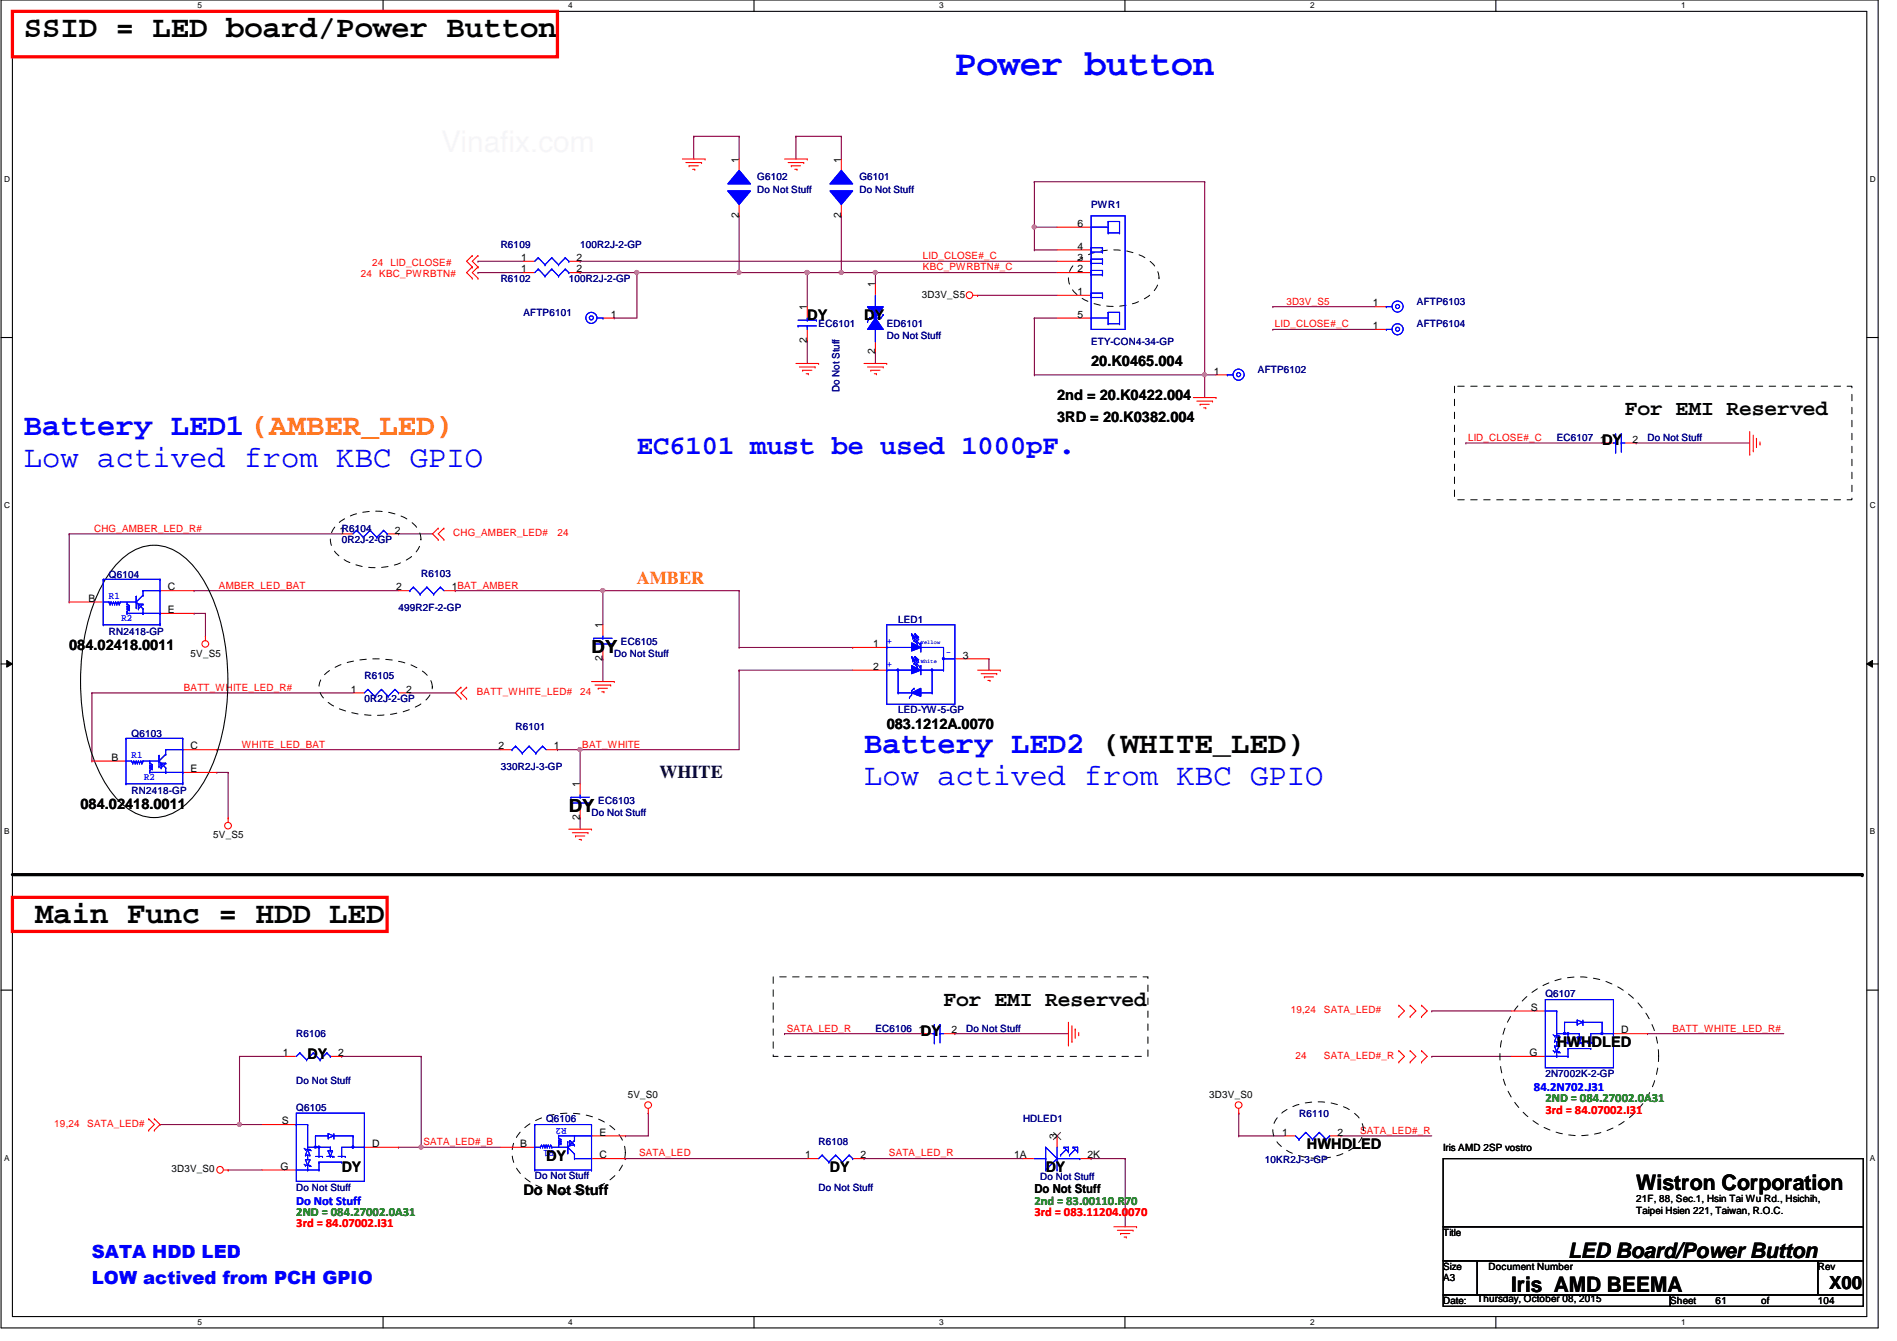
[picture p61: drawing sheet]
<svg xmlns="http://www.w3.org/2000/svg" width="297mm" height="210mm" viewBox="0 0 297 210" stroke-linecap="round" stroke-linejoin="round" font-family="sans-serif">
<defs><g id="words">
<text font-size="5.7" fill="#00f" x="149.5" y="11.8">Power button</text>
<g font-size="4.8">
<text x="3.7" y="5.8">SSID = LED board/Power Button</text>
<text x="5.5" y="144.5">Main Func = HDD LED</text>
</g>
<g font-size="4.8" fill="#00f">
<text x="3.7" y="68">Battery LED1 (AMBER_LED)</text>
<text x="3.7" y="73.1">Low actived from KBC GPIO</text>
<text x="135.3" y="117.8">Battery LED2 (WHITE_LED)</text>
<text x="135.3" y="122.9">Low actived from KBC GPIO</text>
</g>
<text font-size="4.2" fill="#00f" x="99.7" y="71.1">EC6101 must be used 1000pF.</text>
<g font-size="3.3">
<text x="254.4" y="65">For EMI Reserved</text>
<text x="147.7" y="157.4">For EMI Reserved</text>
<text x="256.2" y="186.3">Wistron Corporation</text>
<text x="245.5" y="196.8">LED Board/Power Button</text>
<text x="236.6" y="202.3">Iris AMD BEEMA</text>
</g>
<text font-size="2.8" fill="#ff8000" x="99.7" y="91.5">AMBER</text>
<g font-size="2.8">
<text x="92.6" y="102.2">DY</text>
<text x="89.1" y="127.1">DY</text>
<text x="286.4" y="201.8">X00</text>
</g>
<text font-size="2.8" fill="#000040" x="103.3" y="121.7">WHITE</text>
<g font-size="2.8" fill="#00f">
<text x="14.4" y="196.9">SATA HDD LED</text>
<text x="14.4" y="201">LOW actived from PCH GPIO</text>
</g>
<g font-size="2.3">
<text x="126.4" y="50.1">DY</text>
<text x="135.3" y="50.1">DY</text>
<text x="170.9" y="57.2">20.K0465.004</text>
<text x="165.5" y="62.6">2nd = 20.K0422.004</text>
<text x="165.5" y="66.1">3RD = 20.K0382.004</text>
<text x="250.9" y="69.7">DY</text>
<text x="10.8" y="101.7">084.02418.0011</text>
<text x="138.9" y="114.1">083.1212A.0070</text>
<text x="12.6" y="126.6">084.02418.0011</text>
<text x="48.2" y="165.7">DY</text>
<text x="144.2" y="162.1">DY</text>
<text x="243.8" y="163.9">HWHDLED</text>
<text x="204.6" y="179.9">HWHDLED</text>
<text x="53.5" y="183.5">DY</text>
<text x="85.5" y="181.7">DY</text>
<text x="130" y="183.5">DY</text>
<text x="163.7" y="183.5">DY</text>
<text x="82" y="187">Do Not Stuff</text>
</g>
<g font-size="1.9" fill="#00f">
<text x="240.2" y="170.8">84.2N702.J31</text>
<text x="46.4" y="188.6">Do Not Stuff</text>
</g>
<g font-size="1.9" fill="#008000">
<text x="242" y="172.6">2ND = 084.27002.0A31</text>
<text x="46.4" y="190.3">2ND = 084.27002.0A31</text>
<text x="162" y="188.6">2nd = 83.00110.R70</text>
</g>
<g font-size="1.9" fill="#f00">
<text x="242" y="174.3">3rd = 84.07002.I31</text>
<text x="162" y="190.3">3rd = 083.11204.0070</text>
<text x="46.4" y="192.1">3rd = 84.07002.I31</text>
</g>
<text font-size="1.9" x="162" y="186.7">Do Not Stuff</text>
<g font-size="1.6">
<text x="115.7" y="25.4" transform="rotate(-90 115.7 25.4)">1</text>
<text x="131.7" y="25.4" transform="rotate(-90 131.7 25.4)">1</text>
<text x="115.7" y="34.1" transform="rotate(-90 115.7 34.1)">2</text>
<text x="131.7" y="34.1" transform="rotate(-90 131.7 34.1)">2</text>
<text x="168.7" y="35.5">6</text>
<text x="81.6" y="40.9">1</text>
<text x="90.3" y="40.9">2</text>
<text x="168.7" y="40.9">3</text>
<text x="168.7" y="39.1">4</text>
<text x="81.6" y="42.6">1</text>
<text x="90.3" y="42.6">2</text>
<text x="137" y="45" transform="rotate(-90 137 45)">1</text>
<text x="144.4" y="46.6">3D3V_S5</text>
<text x="168.7" y="46.2">1</text>
<text x="168.7" y="42.6">2</text>
<text x="215" y="48">1</text>
<text x="95.6" y="49.7">1</text>
<text x="126.4" y="53.7" transform="rotate(-90 126.4 53.7)">2</text>
<text x="126.4" y="48.6" transform="rotate(-90 126.4 48.6)">1</text>
<text x="168.7" y="49.7">5</text>
<text x="215" y="51.5">1</text>
<text x="137" y="55.5" transform="rotate(-90 137 55.5)">2</text>
<text x="190.1" y="58.6">1</text>
<text x="250.5" y="69.3">1</text>
<text x="255.6" y="69.3">2</text>
<text x="53.2" y="83.5">1R6104</text>
<text x="61.8" y="83.5">2</text>
<text x="13.9" y="94.2">B</text>
<text x="26.3" y="96">E</text>
<text x="26.3" y="92.4">C</text>
<text x="62.1" y="92.4">2</text>
<text x="70.7" y="92.4">1BAT_AMBER</text>
<text x="94.4" y="98.3" transform="rotate(-90 94.4 98.3)">1</text>
<text x="136.7" y="101.3">1</text>
<text x="29.8" y="102.8">5V_S5</text>
<text x="94.4" y="103.5" transform="rotate(-90 94.4 103.5)">2</text>
<text x="136.7" y="104.9">2</text>
<text x="150.7" y="103.1">3</text>
<text x="54.9" y="108.4">1</text>
<text x="63.6" y="108.4">2</text>
<text x="17.4" y="119.1">B</text>
<text x="29.8" y="117.3">C</text>
<text x="78.1" y="117.3">2</text>
<text x="86.7" y="117.3">1</text>
<text x="29.8" y="120.9">E</text>
<text x="90.8" y="123.2" transform="rotate(-90 90.8 123.2)">1</text>
<text x="33.4" y="131.2">5V_S5</text>
<text x="90.8" y="128.4" transform="rotate(-90 90.8 128.4)">2</text>
<text x="143.8" y="161.8">1</text>
<text x="149" y="161.8">2</text>
<text x="239.7" y="158.2">S</text>
<text x="253.9" y="161.8">D</text>
<text x="44.3" y="165.3">1</text>
<text x="53" y="165.3">2</text>
<text x="239.5" y="165.3">G</text>
<text x="98.3" y="171.8">5V_S0</text>
<text x="189.4" y="171.8">3D3V_S0</text>
<text x="44.1" y="176">S</text>
<text x="58.3" y="179.5">D</text>
<text x="81.4" y="179.5">B</text>
<text x="93.8" y="177.8">E</text>
<text x="165.5" y="178.4" transform="rotate(-90 165.5 178.4)">3</text>
<text x="200.7" y="177.8">1</text>
<text x="209.4" y="177.8">2</text>
<text x="26.8" y="183.5">3D3V_S0</text>
<text x="43.9" y="183.1">G</text>
<text x="93.8" y="181.3">C</text>
<text x="126.1" y="181.3">1</text>
<text x="134.7" y="181.3">2</text>
<text x="158.8" y="181.3">1A</text>
<text x="170.3" y="181.3">2K</text>
<text x="226" y="180.1">Iris AMD 2SP vostro</text>
<text x="256.2" y="188.1">21F, 88, Sec.1, Hsin Tai Wu Rd., Hsichih,</text>
<text x="256.2" y="189.9">Taipei Hsien 221, Taiwan, R.O.C.</text>
<text x="226" y="193.5">Title</text>
<text x="226" y="198.8">Size</text>
<text x="226" y="200.6">A3</text>
<text x="231.3" y="203.8">Thursday, October 08, 2015</text>
<text x="233.1" y="198.8">Document Number</text>
<text x="284.6" y="198.8">Rev</text>
<text x="226" y="204.1">Date:</text>
<text x="261.5" y="204.1">Sheet</text>
<text x="268.6" y="204.1">61</text>
<text x="275.8" y="204.1">of</text>
<text x="284.6" y="204.1">104</text>
</g>
<g font-size="1.6" fill="#000080">
<text x="118.6" y="28.1">G6102</text>
<text x="134.6" y="28.1">G6101</text>
<text x="118.6" y="30.2">Do Not Stuff</text>
<text x="134.6" y="30.2">Do Not Stuff</text>
<text x="170.9" y="32.6">PWR1</text>
<text x="78.4" y="38.8">R6109</text>
<text x="90.8" y="38.8">100R2J-2-GP</text>
<text x="78.4" y="44.1">R6102</text>
<text x="89.1" y="44.1">100R2J-2-GP</text>
<text x="221.9" y="47.7">AFTP6103</text>
<text x="82" y="49.4">AFTP6101</text>
<text x="128.2" y="51.2">EC6101</text>
<text x="138.9" y="51.2">ED6101</text>
<text x="138.9" y="53">Do Not Stuff</text>
<text x="221.9" y="51.2">AFTP6104</text>
<text x="170.9" y="54.1">ETY-CON4-34-GP</text>
<text x="197" y="58.3">AFTP6102</text>
<text x="131.4" y="61.3" transform="rotate(-90 131.4 61.3)">Do Not Stuff</text>
<text x="243.8" y="69">EC6107</text>
<text x="258" y="69">Do Not Stuff</text>
<text x="53.5" y="85">0R2J-2-GP</text>
<text x="17.1" y="90.5">Q6104</text>
<text x="62.4" y="95.7">499R2F-2-GP</text>
<text x="66" y="90.3">R6103</text>
<text x="17.1" y="99.4">RN2418-GP</text>
<text x="97.2" y="101">EC6105</text>
<text x="140.6" y="97.5">LED1</text>
<text x="57.1" y="106.3">R6105</text>
<text x="96.2" y="102.8">Do Not Stuff</text>
<text x="57.1" y="109.9">0R2J-2-GP</text>
<text x="140.6" y="111.7">LED-YW-5-GP</text>
<text x="20.6" y="115.4">Q6103</text>
<text x="80.7" y="114.3">R6101</text>
<text x="20.6" y="124.3">RN2418-GP</text>
<text x="78.4" y="120.6">330R2J-3-GP</text>
<text x="93.7" y="125.9">EC6103</text>
<text x="92.6" y="127.7">Do Not Stuff</text>
<text x="137.1" y="161.5">EC6106</text>
<text x="151.3" y="161.5">Do Not Stuff</text>
<text x="242" y="156.1">Q6107</text>
<text x="46.4" y="162.3">R6106</text>
<text x="46.4" y="169.6">Do Not Stuff</text>
<text x="46.4" y="173.9">Q6105</text>
<text x="242" y="168.6">2N7002K-2-GP</text>
<text x="85.5" y="175.7">Q6106</text>
<text x="128.2" y="179.2">R6108</text>
<text x="160.2" y="175.7">HDLED1</text>
<text x="203.4" y="174.8">R6110</text>
<text x="83.7" y="184.6">Do Not Stuff</text>
<text x="162.9" y="184.7">Do Not Stuff</text>
<text x="198.1" y="182.1">10KR2J-3-GP</text>
<text x="46.4" y="186.4">Do Not Stuff</text>
<text x="128.2" y="186.4">Do Not Stuff</text>
</g>
<g font-size="1.6" fill="#f00">
<text x="58.3" y="41.6">24</text>
<text x="61.2" y="41.6">LID_CLOSE#</text>
<text x="144.5" y="40.6">LID_CLOSE#_C</text>
<text x="56.5" y="43.4">24</text>
<text x="59.4" y="43.4">KBC_PWRBTN#</text>
<text x="144.5" y="42.3">KBC_PWRBTN#_C</text>
<text x="201.4" y="47.7">3D3V_S5</text>
<text x="199.6" y="51.2">LID_CLOSE#_C</text>
<text x="229.9" y="69">LID_CLOSE#_C</text>
<text x="14.7" y="83.2">CHG_AMBER_LED_R#</text>
<text x="70.9" y="83.9">CHG_AMBER_LED#</text>
<text x="87.3" y="83.9">24</text>
<text x="34.3" y="92.1">AMBER_LED_BAT</text>
<text x="28.8" y="108.1">BATT_WHITE_LED_R#</text>
<text x="74.7" y="108.8">BATT_WHITE_LED#</text>
<text x="90.8" y="108.8">24</text>
<text x="37.8" y="117">WHITE_LED_BAT</text>
<text x="91.2" y="117">BAT_WHITE</text>
<text x="123.2" y="161.5">SATA_LED_R</text>
<text x="202.1" y="158.6">19,24</text>
<text x="207.3" y="158.6">SATA_LED#</text>
<text x="261.9" y="161.5">BATT_WHITE_LED_R#</text>
<text x="202.9" y="165.7">24</text>
<text x="207.3" y="165.7">SATA_LED#_R</text>
<text x="8.5" y="176.4">19,24</text>
<text x="13.7" y="176.4">SATA_LED#</text>
<text x="66.3" y="179.2">SATA_LED#_B</text>
<text x="213" y="177.5">SATA_LED#_R</text>
<text x="100.1" y="181">SATA_LED</text>
<text x="139.2" y="181">SATA_LED_R</text>
</g>
<g font-size="1.6" fill="#00f">
<text x="17.1" y="93.7">R1</text>
<text x="19" y="97.2">R2</text>
<text x="138.9" y="100.8">+</text>
<text x="138.9" y="104.4">+</text>
<text x="148.1" y="102.6">-</text>
<text x="20.6" y="118.6">R1</text>
<text x="22.6" y="122.1">R2</text>
<text x="88.7" y="176.5" transform="rotate(180 88.7 176.5)">R2</text>
<text x="86.7" y="180" transform="rotate(180 86.7 180)">R1</text>
</g>
<g font-size="1.3">
<text x="30.9" y="1.3">5</text>
<text x="89" y="1.3">4</text>
<text x="147.1" y="1.3">3</text>
<text x="205.1" y="1.3">2</text>
<text x="263.2" y="1.3">1</text>
<text x=".6" y="28.4">D</text>
<text x="292.8" y="28.4">D</text>
<text x=".6" y="79.5">C</text>
<text x="292.8" y="79.5">C</text>
<text x=".6" y="130.6">B</text>
<text x="292.8" y="130.6">B</text>
<text x=".6" y="181.7">A</text>
<text x="292.8" y="181.7">A</text>
<text x="30.9" y="207.4">5</text>
<text x="89" y="207.4">4</text>
<text x="147.1" y="207.4">3</text>
<text x="205.1" y="207.4">2</text>
<text x="263.2" y="207.4">1</text>
</g>
<g font-size=".8" fill="#00f">
<text x="144.2" y="100.8">Yellow</text>
<text x="144.2" y="103.8">White</text>
</g>
</g></defs>
<path d="M.2 0h293.9v207.9h-293.9zM1.9 1.8h290.4v204.3h-290.4z" fill="none" stroke="#000" stroke-width=".17"/>
<g fill="#fff">
<path d="M30.9 .2h.7v1.4h-.7z"/>
<path d="M30.9 206.2h.7v1.4h-.7z"/>
</g>
<path d="M60 0v1.8M60 206.1v1.8" fill="none" stroke="#000" stroke-width=".17"/>
<g fill="#fff">
<path d="M89 .2h.7v1.4h-.7z"/>
<path d="M89 206.2h.7v1.4h-.7z"/>
</g>
<path d="M118.1 0v1.8M118.1 206.1v1.8" fill="none" stroke="#000" stroke-width=".17"/>
<g fill="#fff">
<path d="M147.1 .2h.6v1.4h-.6z"/>
<path d="M147.1 206.2h.6v1.4h-.6z"/>
</g>
<path d="M176.1 0v1.8M176.1 206.1v1.8" fill="none" stroke="#000" stroke-width=".17"/>
<g fill="#fff">
<path d="M205.1 .2h.7v1.4h-.7z"/>
<path d="M205.1 206.2h.7v1.4h-.7z"/>
</g>
<path d="M234.2 0v1.8M234.2 206.1v1.8" fill="none" stroke="#000" stroke-width=".17"/>
<g fill="#fff">
<path d="M263.2 .2h.7v1.4h-.7z"/>
<path d="M263.2 206.2h.7v1.4h-.7z"/>
<path d="M.6 27.3h.9v1.4h-.9z"/>
<path d="M292.8 27.3h.9v1.4h-.9z"/>
<path d="M.6 78.4h.9v1.4h-.9z"/>
<path d="M292.8 78.4h.9v1.4h-.9z"/>
</g>
<path d="M.2 52.8h1.7M292.3 52.8h1.8" fill="none" stroke="#000" stroke-width=".17"/>
<g fill="#fff">
<path d="M.6 129.5h.8v1.4h-.8z"/>
<path d="M292.8 129.5h.8v1.4h-.8z"/>
</g>
<path d="M.2 103.9h1.7M292.3 103.9h1.8" fill="none" stroke="#000" stroke-width=".17"/>
<path d="M1.1 103.4l.8 .5-.8 .5zM292.3 103.9l.9-.5v1z" fill="#000"/>
<path d="M1.1 103.4l.8 .5-.8 .5zM292.3 103.9l.9-.5v1z" fill="none" stroke="#000" stroke-width=".16"/>
<g fill="#fff">
<path d="M.6 180.5h.8v1.4h-.8z"/>
<path d="M292.8 180.5h.8v1.4h-.8z"/>
</g>
<path d="M.2 155h1.7M292.3 155h1.8" fill="none" stroke="#000" stroke-width=".17"/>
<path d="M71.3 92.5h.1M71.3 92.5h23.1M94.4 92.5h.1M94.4 92.5v5.3M90.8 117.3h.1M90.8 117.3v5.4M94.4 103.1h.1M94.4 103.1v3.6M115.7 104.9h.1M115.7 104.9h17.8M90.8 128h.1M90.8 128v1.8" fill="none" stroke="#800040" stroke-width=".17"/>
<circle cx="94.4" cy="92.4" r=".32" fill="#f0f"/>
<circle cx="94.4" cy="92.4" r=".32" fill="none" stroke="#f0f" stroke-width=".17"/>
<path d="M33.9 117.3h.1M33.9 117.3h44.5M90.8 117.3h.1M90.8 117.3h24.9" fill="none" stroke="#800040" stroke-width=".17"/>
<circle cx="90.8" cy="117.3" r=".32" fill="#f0f"/>
<circle cx="90.8" cy="117.3" r=".32" fill="none" stroke="#f0f" stroke-width=".17"/>
<g fill="none" stroke="#800040" stroke-width=".17">
<path d="M10.8 83.6h.1M10.8 83.6h42.7M62.4 83.6h.1M62.4 83.6h5.3M14.4 108.5h.1M14.4 108.5h40.9M64.2 108.5h.1M64.2 108.5h7.1M154.9 103.1h.1M154.9 103.1v1.8M37.5 165.4h.1M37.5 165.4h7.1"/>
<path d="M37.5 165.4v10.6M224.2 165.4h.1M224.2 165.4h12.4M98 181.4h.1M98 181.4h28.4"/>
</g>
<circle cx="37.5" cy="176" r=".32" fill="#f0f"/>
<circle cx="37.5" cy="176" r=".32" fill="none" stroke="#f0f" stroke-width=".17"/>
<g fill="none" stroke="#800040" stroke-width=".17">
<path d="M224.2 158.2h.1M224.2 158.2h12.4M25.1 176h.1M25.1 176h12.4M53.5 165.4h.1M53.5 165.4h12.5M62.4 179.6h.1M66 165.4h.1M66 165.4v14.2h-3.6M98 177.8h.1M101.5 174.2h.1M101.5 174.2v3.6h-3.5"/>
<path d="M122.8 161.8h.1M122.8 161.8h21.4M149.5 161.8h.1M149.5 161.8h17.8M194 177.8h.1M194 174.2h.1M194 177.8h7.1M194 174.2v3.6M210 177.8h.1M210 177.8h14.2M258 161.8h.1M258 161.8h21.3"/>
<path d="M35.7 183.1h.1M35.7 183.1h5.4"/>
</g>
<circle cx="65.9" cy="179.6" r=".32" fill="#f0f"/>
<circle cx="65.9" cy="179.6" r=".32" fill="none" stroke="#f0f" stroke-width=".17"/>
<g fill="none" stroke="#800040" stroke-width=".17">
<path d="M108.6 21.3h.1M108.6 21.3v3.6M131.7 42.7h.1M131.7 42.7h5.4M137.1 42.7h.1M137.1 42.7v1.7M37.5 176h.1M37.5 176h3.6M66 179.6h.1M66 179.6h12.4M135.3 181.4h.1M135.3 181.4h24.9"/>
<path d="M170.9 181.4h.1M170.9 181.4h5.3M176.2 181.4h.1M176.2 181.4v10.6"/>
</g>
<circle cx="131.7" cy="42.6" r=".32" fill="#f0f"/>
<circle cx="131.7" cy="42.6" r=".32" fill="none" stroke="#f0f" stroke-width=".17"/>
<g fill="none" stroke="#800040" stroke-width=".17">
<path d="M108.6 21.3h.1M108.6 21.3h7.1M124.6 21.3h.1M124.6 21.3v3.6M124.6 21.3h7.1M131.7 21.3h.1M131.7 21.3v3.6M90.8 40.9h.1M90.8 40.9h74.7M99.7 42.7h.1M99.7 42.7h16M137.1 55.1h.1"/>
<path d="M137.1 55.1v1.8M229.5 69.3h.1M229.5 69.3h21.4M256.2 69.3h.1M256.2 69.3h17.8"/>
</g>
<circle cx="99.7" cy="42.6" r=".32" fill="#f0f"/>
<circle cx="99.7" cy="42.6" r=".32" fill="none" stroke="#f0f" stroke-width=".17"/>
<g fill="none" stroke="#800040" stroke-width=".17">
<path d="M115.7 21.3h.1M115.7 21.3v3.6M162 39.1h.1M162 35.6h.1M162 39.1h3.5M162 35.6v3.5M74.8 40.9h.1M74.8 40.9h7.2M96.2 49.8h.1M96.2 49.8h3.5M137.1 42.7h.1M137.1 42.7h28.4"/>
<path d="M199.3 51.6h.1M199.3 48h.1M199.3 51.6h16M199.3 48h16"/>
</g>
<circle cx="137" cy="42.6" r=".32" fill="#f0f"/>
<circle cx="137" cy="42.6" r=".32" fill="none" stroke="#f0f" stroke-width=".17"/>
<path d="M74.8 42.7h.1M74.8 42.7h7.2M90.8 42.7h.1M90.8 42.7h8.9M99.7 42.7h.1M99.7 42.7v7.1M126.4 53.3h.1M126.4 42.7h.1M126.4 42.7v5.3M126.4 53.3v3.6" fill="none" stroke="#800040" stroke-width=".17"/>
<circle cx="126.4" cy="42.6" r=".32" fill="#f0f"/>
<circle cx="126.4" cy="42.6" r=".32" fill="none" stroke="#f0f" stroke-width=".17"/>
<path d="M115.7 42.7h.1M115.7 42.7h10.7" fill="none" stroke="#800040" stroke-width=".17"/>
<circle cx="115.7" cy="42.6" r=".32" fill="#f0f"/>
<circle cx="115.7" cy="42.6" r=".32" fill="none" stroke="#f0f" stroke-width=".17"/>
<path d="M131.7 33.8h.1M131.7 33.8v8.9h-5.3M126.4 42.7h.1" fill="none" stroke="#800040" stroke-width=".17"/>
<circle cx="126.4" cy="42.6" r=".32" fill="#f0f"/>
<circle cx="126.4" cy="42.6" r=".32" fill="none" stroke="#f0f" stroke-width=".17"/>
<path d="M115.7 33.8h.1M115.7 33.8v8.9M162 28.4h.1M162 28.4v7.2" fill="none" stroke="#800040" stroke-width=".17"/>
<circle cx="161.9" cy="35.5" r=".32" fill="#f0f"/>
<circle cx="161.9" cy="35.5" r=".32" fill="none" stroke="#f0f" stroke-width=".17"/>
<path d="M188.6 28.4h.1M188.6 28.4v30.3" fill="none" stroke="#800040" stroke-width=".17"/>
<circle cx="188.6" cy="58.6" r=".32" fill="#f0f"/>
<circle cx="188.6" cy="58.6" r=".32" fill="none" stroke="#f0f" stroke-width=".17"/>
<g fill="none" stroke="#800040" stroke-width=".17">
<path d="M162 28.4h.1M162 35.6h.1M162 28.4h26.6M162 35.6h3.5M153.1 46.2h.1M153.1 46.2h12.4M162 58.7h.1M162 49.8h.1M162 58.7h28.4M162 49.8h3.5M162 49.8v8.9M188.6 58.7h.1"/>
<path d="M188.6 58.7v3.5M10.8 94.2h.1M10.8 83.6v10.6M30.4 92.5h.1M30.4 96h.1M30.4 92.5h32M30.4 96h1.8M32.2 96h.1M32.2 96v3.6M94.4 92.5h21.3M115.7 92.5h.1M115.7 92.5v8.8"/>
<path d="M14.4 119.1h.1M14.4 108.5v10.6M87.3 117.3h.1M87.3 117.3h3.5M115.7 101.3h.1M115.7 104.9h.1M115.7 104.9v12.4M115.7 101.3h17.8M133.5 101.3h.1M33.9 120.9h.1M33.9 120.9h1.8M35.7 120.9h.1"/>
<path d="M35.7 120.9v7.1"/>
</g>
<g fill="none" stroke="#f00" stroke-width=".17">
<path d="M106.8 24.9h3.6M107.4 25.4h2.5M107.9 26h.1M107.9 26h1.4M108.5 26.5h.3M108.8 26.5h.1M109.9 25.4h.1M110.4 24.9h.1M122.8 24.9h3.6M123.4 25.4h2.5M123.9 26h.1M123.9 26h1.4"/>
<path d="M124.5 26.5h.3M124.8 26.5h.1M125.9 25.4h.1M126.4 24.9h.1M74 40h.1M74 41.8h.1M74 43.6h.1M74 40l-.9 .9 .9 .9M74 41.8l-.9 .9 .9 .9M74.8 40h.1M74.8 41.8h.1M74.8 43.6h.1"/>
<path d="M74.8 40l-.8 .9 .8 .9M74.8 41.8l-.8 .9 .8 .9M82 40.9h1.7M89.1 40.9h1.7M94.4 49.8h1.8M124.6 56.9h3.6M125.2 57.4h2.4M125.7 58h.1M125.7 58h1.4M126.2 58.5h.4M126.6 58.5h.1M127.6 57.4h.1"/>
<path d="M128.2 56.9h.1M135.3 56.9h3.5M135.8 57.4h2.5M136.4 58h.1M136.4 58h1.4M136.9 58.5h.3M137.2 58.5h.1M138.3 57.4h.1M138.8 56.9h.1M152.4 46.2h.7M153.1 46.2h.1M186.9 62.2h3.5"/>
<path d="M187.4 62.8h2.5M187.9 63.3h.1M187.9 63.3h1.5M188.5 63.8h.3M188.8 63.8h.1M189.9 62.8h.1M190.4 62.2h.1M250.9 69.3h1.7M254.4 69.3h1.8M274 71.1h.1M274 67.6v3.5M274.5 70.6h.1"/>
<path d="M274.5 68.1v2.5M275 68.6h.1M275 68.6v1.5M275.6 69.5h.1M275.6 69.2v.3M32.2 99.6h.1M32.2 99.6v.7M53.5 83.6h1.8M60.6 83.6h1.8M62.4 92.5h1.8M68.6 84.5h.1M68.6 82.7h.1"/>
<path d="M68.6 82.7l-.9 .9 .9 .9M69.5 82.7h.1M69.5 84.5h.1M69.5 82.7l-.9 .9 .9 .9M69.5 92.5h1.8M94.4 97.8v1.8M14.4 119.1h5.3M28.6 117.3h5.3M72.2 109.3h.1M72.2 107.6h.1M72.2 107.6l-.9 .9 .9 .8M73.1 107.6h.1"/>
<path d="M73.1 109.3h.1M73.1 107.6l-.9 .9 .9 .8M92.6 106.7h3.6M93.2 107.2h2.4M93.7 107.7h.1M93.7 107.7h1.4M94.2 108.3h.4M94.4 101.3v1.8M94.6 108.3h.1M95.6 107.2h.1M96.2 106.7h.1M153.1 104.9h3.5"/>
<path d="M153.6 105.5h2.5M154.1 106h.1M154.1 106h1.5M154.7 106.5h.3M155 106.5h.1M156.1 105.5h.1M156.6 104.9h.1M28.6 120.9h5.3M35.7 128h.1M35.7 128v.7M89.1 129.8h3.5M89.6 130.3h2.5"/>
<path d="M90.1 130.9h.1M90.1 130.9h1.5M90.7 131.4h.3M91 131.4h.1M92.1 130.3h.1M92.6 129.8h.1M219 159.1h.1M219 157.4h.1M219 157.4l.9 .8-.9 .9M220.8 157.4h.1M220.8 159.1h.1M220.8 157.4l.9 .8-.9 .9"/>
<path d="M222.6 159.1h.1M222.6 157.4h.1M222.6 157.4l.9 .8-.9 .9M23.3 175.1h.1M23.3 176.9h.1M23.3 175.1l.9 .9-.9 .9M24.2 176.9h.1M24.2 175.1h.1M24.2 175.1l.9 .9-.9 .9M41.1 176h5.3M44.6 165.4h1.8M51.7 165.4h1.8"/>
<path d="M57.1 179.6h5.3M78.4 179.6h5.3M92.6 177.8h5.4M101.5 174.2h.1M101.5 173.5v.7M167.3 163.6h.1M167.3 160v3.6M167.8 163h.1M167.8 160.6v2.4M168.4 161.1h.1M168.4 161.1v1.4M168.9 162h.1"/>
<path d="M168.9 161.6v.4M194 174.2h.1M194 173.5v.7M219 166.2h.1M219 164.5h.1M219 164.5l.9 .9-.9 .8M220.8 164.5h.1M220.8 166.2h.1M220.8 164.5l.9 .9-.9 .8M222.6 166.2h.1M222.6 164.5h.1M222.6 164.5l.9 .9-.9 .8"/>
<path d="M35 183.1h.7M35.7 183.1h.1M41.1 183.1h5.3M92.6 181.4h5.4M174.4 192h3.6M175 192.6h2.4M175.5 193.1h.1M175.5 193.1h1.4M176 193.6h.4M176.4 193.6h.1M177.4 192.6h.1M178 192h.1"/>
<circle cx="151.8" cy="46.2" r=".52"/>
<circle cx="32.2" cy="100.8" r=".52"/>
<circle cx="35.7" cy="129.2" r=".52"/>
<circle cx="101.5" cy="173" r=".52"/>
<circle cx="194" cy="173" r=".52"/>
<circle cx="34.4" cy="183.1" r=".52"/>
</g>
<path d="M18.9 87.6a7.1 7.1 0 0 1 10.4 0 21.6 21.6 0 0 1 5.6 11.2 35.9 35.9 0 0 1-2.2 22.2 13.5 13.5 0 0 1-5.3 6.1 6.9 6.9 0 0 1-8.5-1.4 21.7 21.7 0 0 1-5.5-11.2 35.9 35.9 0 0 1 2.2-22.2 16.1 16.1 0 0 1 3.3-4.7zM226 181.4h65.8v10.6h-65.8zM226 192h65.8v5.4h-65.8zM226 197.4h5.3v5.3h-5.3zM231.3 197.4h53.3v5.3h-53.3zM284.6 197.4h7.2v5.3h-7.2zM226 202.7h35.5v1.8h-35.5zM261.5 202.7h30.3v1.8h-30.3z" fill="none" stroke="#000" stroke-width=".17"/>
<path d="M1.9 1.8h85.4v7.1h-85.4zM1.9 140.5h58.7v5.3h-58.7z" fill="none" stroke="#f00" stroke-width=".51"/>
<g fill="none" stroke="#000" stroke-width=".16" stroke-dasharray="1 1 1 1 1 1 1 1">
<path d="M168.7 40.9a10.1 10.1 0 0 1 11.4 0 3.2 3.2 0 0 1 0 5.2 9.9 9.9 0 0 1-11.4 0 3.2 3.2 0 0 1 0-5.2zM227.7 60.5h62.3v17.7h-62.3zM53.1 81.8a10.1 10.1 0 0 1 11.4 0 3.2 3.2 0 0 1 0 5.2 9.9 9.9 0 0 1-11.4 0 3.2 3.2 0 0 1 0-5.2zM50.8 105.7a10.2 10.2 0 0 1 6.7-2.5 13.7 13.7 0 0 1 8.8 1.9 2.75 2.75 0 0 1 0 4.8 13.9 13.9 0 0 1-10.1 1.9 9.5 9.5 0 0 1-5.4-2.4 2.55 2.55 0 0 1 0-3.7zM121.1 152.9h58.6v12.5h-58.6zM81.6 177.1a10.8 10.8 0 0 1 10-2.6 8.2 8.2 0 0 1 5.9 4.1 4.8 4.8 0 0 1-1.8 5.9 11.5 11.5 0 0 1-13.4 0 4.9 4.9 0 0 1-.7-7.4zM200.7 174.3a10.1 10.1 0 0 1 11.4 0 3.2 3.2 0 0 1 0 5.2 9.9 9.9 0 0 1-11.4 0 3.2 3.2 0 0 1 0-5.2z"/>
<circle cx="247.3" cy="165.3" r="12.4"/>
</g>
<path d="M1.9 136.9h289.7" fill="none" stroke="#000" stroke-width=".51"/>
<circle cx="291.6" cy="136.9" r=".25" fill="#000"/>
<g fill="none" stroke="#00f" stroke-width=".17">
<path d="M84.3 40.3h.1M84.3 40.3l-.6 .6M84.3 40.3l1 1.1M85.3 41.4h.1M86.4 40.3h.1M86.4 40.3l-1.1 1.1M86.4 40.3l1.1 1.1M87.5 41.4h.1M88.5 40.3h.1M88.5 40.3l-1 1.1M88.5 40.3l.6 .6M89.1 40.9h.1"/>
<path d="M93.5 49.8h.9M94.4 49.8h.1M252.6 69.3h.4M253 69.3h.1M253 70.8h.1M253 67.9v2.9M253.9 69.3h.1M253.9 67.9h.1M253.9 69.3h.5M253.9 67.9v2.9M55.8 83h.1M55.8 83l-.5 .6"/>
<path d="M55.8 83l1.1 1.1M56.9 84.1h.1M58 83h.1M58 83l-1.1 1.1M58 83l1 1.1M59 84.1h.1M60.1 83h.1M60.1 83l-1.1 1.1M60.1 83l.5 .6M60.6 83.6h.1M64.2 92.5h.1M64.7 91.9h.1"/>
<path d="M64.7 91.9l1.1 1.1M64.7 91.9l-.5 .6M65.8 93h.1M66.8 91.9h.1M66.8 91.9l1.1 1.1M66.8 91.9l-1 1.1M67.9 93h.1M69 91.9h.1M69 91.9l.5 .6M69 91.9l-1.1 1.1M93 99.9h.1M93 99.9h2.8"/>
<path d="M94.4 99.9h.1M94.4 99.6v.3M19.7 115.6h.1M19.7 119.1h.9M19.7 115.6v7.1M19.7 115.6h8.9M20.6 119.1h.1M20.6 119.1l.2 .4M20.8 119.5h.1M21 119.1h.1M21 119.1l-.2 .4M21 119.1l.2 .4"/>
<path d="M21.2 119.5h.1M21.3 119.1h.1M21.3 119.1l-.1 .4M21.3 119.1l.2 .4M21.5 119.5h.1M21.7 119.1h.1M21.7 119.1l-.2 .4M21.7 119.1l.1 .4M21.8 119.5h.1M22.1 119.1h.1M22.1 119.1l-.3 .4M22.1 119.1l.1 .4"/>
<path d="M22.2 119.5h.1M22.4 119.1h.1M22.4 119.1h2.5M22.4 119.1l-.2 .4M23.4 119.5h.1M23.4 119.8h.1M23.4 119.1v.4M23.4 119.5l.4 .2M23.4 119.8l.4 .2M23.8 119.7h.1M23.8 119.7l-.4 .1M24.9 119.1h.1"/>
<path d="M24.9 118.2h.1M24.9 118.2v1.8M24.9 119.1l1 1.1M25.2 119.7h.1M25.2 119.5h.1M25.2 119.5h.7M25.2 119.5v.7M25.9 118.1h.1M25.9 117.3h.1M25.9 119.5h.1M25.9 117.3v.8M25.9 118.1l-1 1"/>
<path d="M25.9 117.3h2.7M25.9 119.5l-.7 .7M28.6 117.3h.1M28.6 115.6h.1M28.6 115.6v7.1M93 100.8h2.8M94.4 100.8h.1M94.4 100.8v.5M95.8 100.8h.1M19.7 122.7h.1M19.7 122.7h8.9M23.4 120.2h.1"/>
<path d="M23.4 120.6h.1M23.4 120.9h.1M23.4 120.9h5.2M23.4 120.6v.3M23.4 120.2l.4 .2M23.8 120h.1M23.8 120.4h.1M23.8 120l-.4 .2M23.8 120.4l-.4 .2M24.9 120h.1M25.2 120.2h.1M25.9 120.2h.1"/>
<path d="M25.9 120.9h.1M25.9 120.2v.7M28.6 120.9h.1M28.6 122.5h.1M28.6 122.7h.1M46.4 176h.1M46.4 176h1.8M46.9 164.8h.1M46.9 164.8l-.5 .6M46.9 164.8l1.1 1.1M47.6 179.7l.2 .2M47.8 179.9h.1"/>
<path d="M47.8 179.9h.7M48 165.9h.1M48.2 179.9h.1M48.2 176h.1M48.2 179.6h3.5M48.2 176v3.9M48.2 179.9l-.4 .9M48.2 179.9l.3 .9M48.5 179.9h.1M48.5 179.9l.2 .2M49.1 164.8h.1M49.1 164.8l-1.1 1.1"/>
<path d="M49.1 164.8l1 1.1M50.1 165.9h.1M51.2 164.8h.1M51.2 164.8l-1.1 1.1M51.2 164.8l.5 .6M51.7 165.4h.1M51.7 179.6h.1M83.7 176h.1M83.7 179.6h.9M83.7 176h8.9M83.7 176v7.1M84.6 179.6h.1"/>
<path d="M84.8 179.2h.1M84.8 179.2l-.2 .4M84.8 179.2l.2 .4M85 179.6h.1M85.2 179.2h.1M85.2 179.2l-.2 .4M85.2 179.2l.1 .4M85.3 179.6h.1M85.5 179.2h.1M85.5 179.2l-.2 .4M85.5 179.2l.2 .4M85.7 179.6h.1"/>
<path d="M85.8 179.2h.1M85.8 179.2l-.1 .4M85.8 179.2l.3 .4M86.1 179.6h.1M86.2 179.2h.1M86.2 179.2l-.1 .4M86.2 179.2l.2 .4M86.4 179.6h.1M86.4 179.6h2.5M87.5 179.2h.1M87.5 178.9h.1M87.5 178.5h.1"/>
<path d="M87.5 178.1h.1M87.5 177.8h.1M87.5 177.8h5.1M87.5 177.8v.3M87.5 179.2v.4M87.5 178.9l.3 .1M87.5 178.5l.3 .2M87.5 178.1l.3 .3M87.8 179h.1M87.8 178.7h.1M87.8 178.4h.1M87.8 179l-.3 .2"/>
<path d="M87.8 178.7l-.3 .2M87.8 178.4l-.3 .1M88.9 179.6h.1M88.9 178.7h.1M88.9 178.7v1.8M88.9 179.6l1.1 1M89.2 178.5h.1M89.2 179h.1M89.2 179.2h.1M89.2 179.2h.8M89.2 178.5l.8 .7M89.2 178.5v.7"/>
<path d="M90 178.5h.1M90 177.8h.1M90 179.2h.1M90 178.5l-1.1 1.1M90 177.8v.7M92.6 177.8h.1M92.6 176.2h.1M92.6 176h.1M92.6 176v7.1M46.4 183.1h3.5M47.6 182.2l.2 .2M47.8 182.4h.1"/>
<path d="M47.8 181.5h.1M47.8 180.8h.1M47.8 182.4h.7M47.8 181.5l.4 .9M47.8 181.5h.7M47.8 180.8h.7M48.2 183.1h.1M48.2 182.4h.1M48.2 180.8h.1M48.2 180.8v.7M48.2 182.4v.7M48.5 182.4h.1"/>
<path d="M48.5 181.5h.1M48.5 180.8h.1M48.5 182.4l.2 .2M48.5 181.5l-.3 .9M49.9 183.1h.1M49.9 181.9h.1M49.9 181.9v1.2M49.9 181.9h3.6M53.5 181.9h.1M83.7 183.1h.1M83.7 183.1h8.9M88.9 180.5h.1"/>
<path d="M90 180.6h.1M90 181.4h.1M90 180.6v.8M90 181.4h2.6M92.6 181.4h.1M92.6 183.1h.1"/>
<circle cx="92.6" cy="49.8" r=".32"/>
<circle cx="92.6" cy="49.8" r=".87"/>
</g>
<path d="M49.8 179.4h.2v.3h-.2z" fill-rule="evenodd" fill="#00f"/>
<path d="M49.8 179.4h.2v.3h-.2zM49.9 179.6v1.4M49.4 181h1.1M49.9 181h.1M50.5 181h.1" fill="none" stroke="#00f" stroke-width=".17"/>
<path d="M49.3 179.4h.2v.3h-.2z" fill-rule="evenodd" fill="#00f"/>
<g fill="none" stroke="#00f" stroke-width=".17">
<path d="M49.3 179.4h.2v.3h-.2zM49.4 177.8h.1M49.4 177.8v1.6M49.4 177.8h2M51.4 177.8h.1M51.4 177.5h.1M51.4 178.1h.1M51.4 177.5v.6M51.4 177.5l.9 .3M51.7 179.6v.5M52.3 177.8h.1M52.3 178.1h.1"/>
<path d="M52.3 177.8h3M52.3 177.8l-.9 .3M52.3 177.5v.6M55.3 177.8h.1M55.3 179.6h.1M55.3 177.8v1.8M57.1 179.6h.1M57.1 179.6h-3.6v1.4M51.2 181h1.1M51.4 180.1h.1M51.4 180.1l.3 .9M51.7 180.1h.1"/>
<path d="M51.7 181h.1M52.1 181h.1M52.1 180.1l-.4 .9M52.3 181h.1M53 181h1.1M53.5 181h.1M54.1 181h.1"/>
</g>
<path d="M55.1 179.4h.3v.3h-.3z" fill-rule="evenodd" fill="#00f"/>
<g fill="none" stroke="#00f" stroke-width=".17">
<path d="M46.4 174.2h10.7v10.7h-10.7zM46.4 176h.1M46.4 176h1.8M47.6 179.7l.2 .2M47.8 179.9h.1M47.8 179.9h.7M48.2 179.9h.1M48.2 176h.1M48.2 176v3.9M48.2 179.9l-.4 .9M48.2 179.9l.3 .9M48.2 179.6h3.5"/>
<path d="M48.5 179.9h.1M48.5 179.9l.2 .2M51.7 179.6h.1M55.1 179.4h.3v.3h-.3zM46.4 183.1h3.5M47.6 182.2l.2 .2M47.8 182.4h.1M47.8 181.5h.1M47.8 180.8h.1M47.8 182.4h.7M47.8 181.5l.4 .9M47.8 181.5h.7"/>
<path d="M47.8 180.8h.7M48.2 183.1h.1M48.2 182.4h.1M48.2 180.8h.1M48.2 180.8v.7M48.2 182.4v.7M48.5 182.4h.1M48.5 181.5h.1M48.5 180.8h.1M48.5 182.4l.2 .2M48.5 181.5l-.3 .9M49.9 183.1h.1"/>
<path d="M49.9 181.9h.1M49.9 181.9v1.2M49.9 181.9h3.6M51.4 180.1h.7M52.1 180.1h.1M53.5 181.9h.1"/>
</g>
<path d="M49.8 179.4h.2v.3h-.2z" fill-rule="evenodd" fill="#00f"/>
<path d="M49.8 179.4h.2v.3h-.2zM49.9 179.6v1.4M49.4 181h1.1M49.9 181h.1M50.5 181h.1" fill="none" stroke="#00f" stroke-width=".17"/>
<path d="M49.3 179.4h.2v.3h-.2z" fill-rule="evenodd" fill="#00f"/>
<g fill="none" stroke="#00f" stroke-width=".17">
<path d="M49.3 179.4h.2v.3h-.2zM49.4 177.8h.1M49.4 177.8v1.6M49.4 177.8h2M51.4 177.8h.1M51.4 177.5h.1M51.4 178.1h.1M51.4 177.5v.6M51.4 177.5l.9 .3M51.7 179.6v.5M52.3 177.8h.1M52.3 178.1h.1"/>
<path d="M52.3 177.8h3M52.3 177.8l-.9 .3M52.3 177.5v.6M55.3 177.8h.1M55.3 179.6h.1M55.3 177.8v1.8M57.1 179.6h.1M57.1 179.6h-3.6v1.4M51.2 181h1.1M51.4 180.1h.1M51.4 180.1l.3 .9M51.7 180.1h.1"/>
<path d="M51.7 181h.1M52.1 181h.1M52.1 180.1l-.4 .9M52.3 181h.1M53 181h1.1M53.5 181h.1M54.1 181h.1"/>
</g>
<path d="M55.1 179.4h.3v.3h-.3z" fill-rule="evenodd" fill="#00f"/>
<g fill="none" stroke="#00f" stroke-width=".17">
<path d="M136.2 49.8h.1M136.2 49.8h1.8M137.1 48h.1M137.1 53.3h.1M137.1 46.2v1.8M137.1 51.6v1.7M217.1 48h.1M217.1 48h.9M57.6 107.9h.1M57.6 107.9l-.5 .6M57.6 107.9l1.1 1.1M58.7 109h.1"/>
<path d="M59.7 107.9h.1M59.7 107.9l-1 1.1M59.7 107.9l1.1 1.1M60.8 109h.1M61.8 107.9h.1M61.8 107.9l-1 1.1M61.8 107.9l.6 .6M62.4 108.5h.1M80.2 117.3h.1M80.7 116.8h.1M80.7 116.8l1.1 1.1M80.7 116.8l-.5 .5"/>
<path d="M81.8 117.9h.1M82.8 116.8h.1M82.8 116.8l1.1 1.1M82.8 116.8l-1 1.1M83.9 117.9h.1M85 116.8h.1M85 116.8l.5 .5M85 116.8l-1.1 1.1M46.4 174.2h10.7v10.7h-10.7zM55.1 179.4h.3v.3h-.3zM202.9 177.8l.5 .6M203.4 178.4h.1"/>
<path d="M204.5 177.2h.1M204.5 177.2l-1.1 1.2M204.5 177.2l1 1.2M205.5 178.4h.1M206.6 177.2h.1M206.6 177.2l-1.1 1.2M206.6 177.2l1 1.2M207.6 178.4h.1M208.2 177.8h.1M208.2 177.8l-.6 .6M51.4 180.1h.7M52.1 180.1h.1"/>
<circle cx="218.8" cy="48" r=".32"/>
<circle cx="218.8" cy="48" r=".87"/>
</g>
<path d="M137.1 44.4v1.8M137.1 53.3v1.8M215.3 48h1.8M55.3 108.5h1.8M62.4 108.5h1.8M78.4 117.3h1.8M85.5 117.3h1.8M201.1 177.8h1.8M208.2 177.8h1.8" fill="none" stroke="#f00" stroke-width=".17"/>
<path d="M135.8 48h2.5l-1.2 1.8z" fill-rule="evenodd" fill="#00f"/>
<path d="M135.8 48h2.5l-1.2 1.8zM135.8 50.3h.1M136.2 49.8l-.4 .5M138.3 49.2h.1M138.3 49.2l-.3 .6" fill="none" stroke="#00f" stroke-width=".17"/>
<path d="M137.1 49.8l1.2 1.8h-2.5z" fill-rule="evenodd" fill="#00f"/>
<path d="M136.2 49.8h.1M136.2 49.8h1.8M137.1 49.8l1.2 1.8h-2.5zM137.1 48h.1M137.1 53.3h.1M137.1 46.2v1.8M137.1 51.6v1.7" fill="none" stroke="#00f" stroke-width=".17"/>
<path d="M135.8 48h2.5l-1.2 1.8z" fill-rule="evenodd" fill="#00f"/>
<path d="M135.8 48h2.5l-1.2 1.8zM135.8 50.3h.1M136.2 49.8l-.4 .5M138.3 49.2h.1M138.3 49.2l-.3 .6" fill="none" stroke="#00f" stroke-width=".17"/>
<path d="M137.1 49.8l1.2 1.8h-2.5z" fill-rule="evenodd" fill="#00f"/>
<g fill="none" stroke="#00f" stroke-width=".17">
<path d="M125 51h.1M125 50.1h2.8M125 51h2.8M126.4 50.1h.1M126.4 51h.1M126.4 49.8v.3M126.4 51v.6M127.8 50.1h.1M137.1 49.8l1.2 1.8h-2.5zM217.1 51.6h.1M217.1 51.6h.9M16.2 97.8h.1"/>
<path d="M16.2 90.7h.1M16.2 94.2h.9M16.2 97.8h8.9M16.2 90.7v7.1M16.2 90.7h8.9M17.1 94.2h.1M17.1 94.2l.1 .4M17.2 94.6h.1M17.4 94.2h.1M17.4 94.2l-.2 .4M17.4 94.2l.2 .4M17.6 94.6h.1"/>
<path d="M17.8 94.2h.1M17.8 94.2l-.2 .4M17.8 94.2l.1 .4M17.9 94.6h.1M18.1 94.2h.1M18.1 94.2l-.2 .4M18.1 94.2l.2 .4M18.3 94.6h.1M18.5 94.2h.1M18.5 94.2l-.2 .4M18.5 94.2l.2 .4M18.7 94.6h.1"/>
<path d="M18.8 94.2h.1M18.8 94.2h2.5M18.8 94.2l-.1 .4M19.9 94.6h.1M19.9 95h.1M19.9 95.3h.1M19.9 95.7h.1M19.9 96h.1M19.9 96h5.2M19.9 94.2v.4M19.9 95.7v.3M19.9 94.6l.4 .2"/>
<path d="M19.9 95l.4 .1M19.9 95.3l.4 .2M20.3 94.8h.1M20.3 95.1h.1M20.3 95.5h.1M20.3 94.8l-.4 .2M20.3 95.1l-.4 .2M20.3 95.5l-.4 .2M21.3 94.2h.1M21.3 93.3h.1M21.3 95.1h.1M21.3 93.3v1.8"/>
<path d="M21.3 94.2l1.1 1.1M21.7 95.3h.1M21.7 94.8h.1M21.7 94.6h.1M21.7 94.6h.7M21.7 94.6v.7M22.4 95.3h.1M22.4 96h.1M22.4 93.2h.1M22.4 92.5h.1M22.4 94.6h.1M22.4 92.5v.7"/>
<path d="M22.4 95.3v.7M22.4 93.2l-1.1 1M22.4 92.5h2.7M22.4 94.6l-.7 .7M25.1 96h.1M25.1 92.5h.1M25.1 97.6h.1M25.1 97.8h.1M25.1 90.7h.1M25.1 90.7v7.1M142.7 99.2h.1M142.7 99.2l.6 .9-.2 .2"/>
<path d="M142.7 99.2l.6 .5-.3 .2M142.7 99.2l.3 .7M143 99.9h.1M143.3 99.2h.1M143.3 99.2l.2 .7M143.3 99.2l.5 .5-.3 .2M143.3 99.2l.5 .9-.3 .2M143.5 99.9h.1M138.8 101.3h.1M138.8 104.9h.1M138.8 101.3h3.9M138.8 104.9h3.9"/>
<path d="M142.7 102.8h.1M142.7 102.8l.3 .7M142.7 102.8l.6 .5-.3 .2M142.7 102.8l.6 .9-.2 .1M143 103.5h.1M143.1 100.3h.1M143.1 103.8h.1M143.1 100.3l.5 .5M143.1 103.8l.5 .6M143.3 102.8h.1M143.3 102.8l.5 .5-.3 .2M143.3 102.8l.5 .9-.3 .1"/>
<path d="M143.3 102.8l.2 .7M143.5 100.3h.1M143.5 103.8h.1M143.5 103.5h.1M143.5 100.3l.5 .5M143.5 103.8l.5 .6M143.6 100.8h.1M143.6 104.4h.1M144 100.8h.1M144 104.4h.1M144.2 101.3h.1M144.2 100.6h.1"/>
<path d="M144.2 104.9h.1M144.2 104.2h.1M144.2 101.3h3.5M144.2 100.6v1.5M144.2 104.2v1.4M144.2 104.9h3.5M89.4 124.8h.1M89.4 124.8h2.9M89.4 125.7h2.9M90.8 124.8h.1M90.8 125.7h.1M90.8 124.5v.3"/>
<path d="M90.8 125.7v.5M92.3 125.7h.1"/>
<circle cx="218.8" cy="51.5" r=".32"/>
<circle cx="218.8" cy="51.5" r=".87"/>
</g>
<path d="M126.4 48v1.8M126.4 51.6v1.7M215.3 51.6h1.8M10.8 94.2h5.4M25.1 96h5.3M25.1 92.5h5.3M133.5 101.3h5.3M133.5 104.9h5.3M149.5 103.1h5.4M90.8 122.7v1.8M90.8 126.2v1.8" fill="none" stroke="#f00" stroke-width=".17"/>
<path d="M142.7 100.6l1.5 .7-1.5 .6z" fill-rule="evenodd" fill="#00f"/>
<path d="M142.7 100.6l1.5 .7-1.5 .6z" fill="none" stroke="#00f" stroke-width=".17"/>
<path d="M142.7 104.2l1.5 .7-1.5 .6z" fill-rule="evenodd" fill="#00f"/>
<path d="M142.7 104.2l1.5 .7-1.5 .6zM147.7 104.9h.1M147.7 101.3v3.6" fill="none" stroke="#00f" stroke-width=".17"/>
<path d="M142.7 108.5l1.5-.8v1.3z" fill-rule="evenodd" fill="#00f"/>
<path d="M140.6 108.5h.1M140.6 104.9h.1M140.6 108.5h5.4M140.6 104.9v3.6M142.4 109.2h.1M142.7 108.5l1.5-.8v1.3zM142.7 108.1h.1M142.7 108.1v.7l-.3 .4M143.1 107.7h.1M143.1 107.7l-.4 .4M146 108.5h.1M146 104.9v3.6" fill="none" stroke="#00f" stroke-width=".17"/>
<path d="M140.5 104.8h.2v.2h-.2z" fill-rule="evenodd" fill="#00f"/>
<path d="M140.5 104.8h.2v.2h-.2z" fill="none" stroke="#00f" stroke-width=".17"/>
<path d="M145.8 104.8h.2v.2h-.2z" fill-rule="evenodd" fill="#00f"/>
<path d="M145.8 104.8h.2v.2h-.2z" fill="none" stroke="#00f" stroke-width=".17"/>
<path d="M147.6 103h.2v.2h-.2z" fill-rule="evenodd" fill="#00f"/>
<g fill="none" stroke="#00f" stroke-width=".17">
<path d="M138.8 97.8h10.7v12.4h-10.7zM142.7 99.2h.1M142.7 99.2l.6 .9-.2 .2M142.7 99.2l.6 .5-.3 .2M142.7 99.2l.3 .7M143 99.9h.1M143.3 99.2h.1M143.3 99.2l.2 .7M143.3 99.2l.5 .5-.3 .2M143.3 99.2l.5 .9-.3 .2M143.5 99.9h.1M138.8 101.3h.1"/>
<path d="M138.8 104.9h.1M138.8 101.3h3.9M138.8 104.9h3.9M142.7 102.8h.1M142.7 102.8l.3 .7M142.7 102.8l.6 .5-.3 .2M142.7 102.8l.6 .9-.2 .1M143 103.5h.1M143.1 100.3h.1M143.1 103.8h.1M143.1 100.3l.5 .5M143.1 103.8l.5 .6"/>
<path d="M143.3 102.8h.1M143.3 102.8l.5 .5-.3 .2M143.3 102.8l.5 .9-.3 .1M143.3 102.8l.2 .7M143.5 100.3h.1M143.5 103.8h.1M143.5 103.5h.1M143.5 100.3l.5 .5M143.5 103.8l.5 .6M143.6 100.8h.1M143.6 104.4h.1M144 100.8h.1"/>
<path d="M144 104.4h.1M144.2 101.3h.1M144.2 100.6h.1M144.2 104.9h.1M144.2 104.2h.1M144.2 101.3h3.5M144.2 100.6v1.5M144.2 104.2v1.4M144.2 104.9h3.5M147.6 103h.2v.2h-.2zM147.7 103.1h.1M147.7 103.1h1.8"/>
</g>
<path d="M142.7 100.6l1.5 .7-1.5 .6z" fill-rule="evenodd" fill="#00f"/>
<path d="M142.7 100.6l1.5 .7-1.5 .6z" fill="none" stroke="#00f" stroke-width=".17"/>
<path d="M142.7 104.2l1.5 .7-1.5 .6z" fill-rule="evenodd" fill="#00f"/>
<path d="M142.7 104.2l1.5 .7-1.5 .6zM147.7 104.9h.1M147.7 101.3v3.6" fill="none" stroke="#00f" stroke-width=".17"/>
<path d="M142.7 108.5l1.5-.8v1.3z" fill-rule="evenodd" fill="#00f"/>
<path d="M140.6 108.5h.1M140.6 104.9h.1M140.6 108.5h5.4M140.6 104.9v3.6M142.4 109.2h.1M142.7 108.5l1.5-.8v1.3zM142.7 108.1h.1M142.7 108.1v.7l-.3 .4M143.1 107.7h.1M143.1 107.7l-.4 .4M146 108.5h.1M146 104.9v3.6" fill="none" stroke="#00f" stroke-width=".17"/>
<path d="M140.5 104.8h.2v.2h-.2z" fill-rule="evenodd" fill="#00f"/>
<path d="M140.5 104.8h.2v.2h-.2z" fill="none" stroke="#00f" stroke-width=".17"/>
<path d="M145.8 104.8h.2v.2h-.2z" fill-rule="evenodd" fill="#00f"/>
<path d="M145.8 104.8h.2v.2h-.2z" fill="none" stroke="#00f" stroke-width=".17"/>
<path d="M147.6 103h.2v.2h-.2z" fill-rule="evenodd" fill="#00f"/>
<g fill="none" stroke="#00f" stroke-width=".17">
<path d="M138.8 97.8h10.7v12.4h-10.7zM147.6 103h.2v.2h-.2zM147.7 103.1h.1M147.7 103.1h1.8M242 158.2h.1M242 158.2h1.8M243.8 158.2h.1M243.8 158.2v3.9M242 165.4h3.5M243.2 164.5l.2 .1M243.2 162l.2 .1M243.4 164.6h.1"/>
<path d="M243.4 163.7h.1M243.4 163h.1M243.4 162.1h.1M243.4 164.6h.7M243.4 163.7l.4 .9M243.4 163.7h.7M243.4 163h.7M243.4 162.1h.7M243.8 165.4h.1M243.8 164.6h.1M243.8 162.1h.1M243.8 163h.1"/>
<path d="M243.8 163v.7M243.8 164.6v.8M243.8 162.1l-.4 .9M243.8 162.1l.3 .9M243.8 161.8h3.5M244.1 164.6h.1M244.1 163.7h.1M244.1 163h.1M244.1 162.1h.1M244.1 164.6l.2 .2M244.1 163.7l-.3 .9M244.1 162.1l.2 .2"/>
<path d="M245.5 165.4h.1M245.5 164.1h.1M245.5 164.1v1.3M245.5 164.1h3.6M247.3 161.8h.1M249.1 164.1h.1"/>
</g>
<path d="M236.6 158.2h5.4M236.6 165.4h5.4M252.6 161.8h5.4" fill="none" stroke="#f00" stroke-width=".17"/>
<path d="M245.4 161.7h.2v.2h-.2z" fill-rule="evenodd" fill="#00f"/>
<path d="M245 163.2h1.1M245.4 161.7h.2v.2h-.2zM245.5 163.2h.1M245.5 161.8v1.4M246.1 163.2h.1" fill="none" stroke="#00f" stroke-width=".17"/>
<path d="M244.8 161.7h.3v.2h-.3z" fill-rule="evenodd" fill="#00f"/>
<g fill="none" stroke="#00f" stroke-width=".17">
<path d="M247 159.7h.1M247 159.7v.7M247 159.7l.9 .3M247.9 159.7v.7M244.8 161.7h.3v.2h-.3zM245 160h.1M245 160v1.6M245 160h2M246.8 163.2h1.1M247 162.3h.1M247 160h.1M247 160.4h.1"/>
<path d="M247 162.3l.3 .9M247.3 162.3h.1M247.3 163.2h.1M247.3 161.8v.5M247.6 163.2h.1M247.6 162.3l-.3 .9M247.9 163.2h.1M247.9 160h.1M247.9 160.4h.1M247.9 160h3M247.9 160l-.9 .4M248.5 163.2h1.1"/>
<path d="M249.1 163.2h.1M249.6 163.2h.1M250.9 160h.1M250.9 161.8h.1M250.9 160v1.8M252.6 161.8h.1M252.6 161.8h-3.5v1.4"/>
</g>
<path d="M250.7 161.7h.2v.2h-.2z" fill-rule="evenodd" fill="#00f"/>
<g fill="none" stroke="#00f" stroke-width=".17">
<path d="M242 156.5h10.6v10.6h-10.6zM242 158.2h.1M242 158.2h1.8M243.8 158.2h.1M243.8 158.2v3.9M242 165.4h3.5M243.2 164.5l.2 .1M243.2 162l.2 .1M243.4 164.6h.1M243.4 163.7h.1M243.4 163h.1M243.4 162.1h.1"/>
<path d="M243.4 164.6h.7M243.4 163.7l.4 .9M243.4 163.7h.7M243.4 163h.7M243.4 162.1h.7M243.8 165.4h.1M243.8 164.6h.1M243.8 162.1h.1M243.8 163h.1M243.8 163v.7M243.8 164.6v.8M243.8 162.1l-.4 .9"/>
<path d="M243.8 162.1l.3 .9M243.8 161.8h3.5M244.1 164.6h.1M244.1 163.7h.1M244.1 163h.1M244.1 162.1h.1M244.1 164.6l.2 .2M244.1 163.7l-.3 .9M244.1 162.1l.2 .2M245.5 165.4h.1M245.5 164.1h.1M245.5 164.1v1.3"/>
<path d="M245.5 164.1h3.6M247 162.3h.6M247.3 161.8h.1M247.6 162.3h.1M249.1 164.1h.1M250.7 161.7h.2v.2h-.2z"/>
</g>
<path d="M245.4 161.7h.2v.2h-.2z" fill-rule="evenodd" fill="#00f"/>
<path d="M245 163.2h1.1M245.4 161.7h.2v.2h-.2zM245.5 163.2h.1M245.5 161.8v1.4M246.1 163.2h.1" fill="none" stroke="#00f" stroke-width=".17"/>
<path d="M244.8 161.7h.3v.2h-.3z" fill-rule="evenodd" fill="#00f"/>
<g fill="none" stroke="#00f" stroke-width=".17">
<path d="M247 159.7h.1M247 159.7v.7M247 159.7l.9 .3M247.9 159.7v.7M244.8 161.7h.3v.2h-.3zM245 160h.1M245 160v1.6M245 160h2M246.8 163.2h1.1M247 162.3h.1M247 160h.1M247 160.4h.1"/>
<path d="M247 162.3l.3 .9M247.3 162.3h.1M247.3 163.2h.1M247.3 161.8v.5M247.6 163.2h.1M247.6 162.3l-.3 .9M247.9 163.2h.1M247.9 160h.1M247.9 160.4h.1M247.9 160h3M247.9 160l-.9 .4M248.5 163.2h1.1"/>
<path d="M249.1 163.2h.1M249.6 163.2h.1M250.9 160h.1M250.9 161.8h.1M250.9 160v1.8M252.6 161.8h.1M252.6 161.8h-3.5v1.4"/>
</g>
<path d="M250.7 161.7h.2v.2h-.2z" fill-rule="evenodd" fill="#00f"/>
<g fill="none" stroke="#00f" stroke-width=".17">
<path d="M192.2 58.7h.1M192.2 58.7h.9M242 156.5h10.6v10.6h-10.6zM247 162.3h.6M247.6 162.3h.1M250.7 161.7h.2v.2h-.2z"/>
<circle cx="193.9" cy="58.6" r=".32"/>
<circle cx="193.9" cy="58.6" r=".87"/>
</g>
<path d="M131.7 24.9v1.8M131.7 32v1.8M190.4 58.7h1.8" fill="none" stroke="#f00" stroke-width=".17"/>
<path d="M131.7 26.7l1.8 2.1h-3.5z" fill="#00f"/>
<path d="M131.7 26.7l1.8 2.1h-3.5z" fill="none" stroke="#00f" stroke-width=".17"/>
<path d="M130 29.9h3.5l-1.8 2.1z" fill="#00f"/>
<path d="M130 29.9h3.5l-1.8 2.1z" fill="none" stroke="#00f" stroke-width=".17"/>
<path d="M131.7 26.7l1.8 2.1h-3.5z" fill="#00f"/>
<path d="M131.7 26.7l1.8 2.1h-3.5z" fill="none" stroke="#00f" stroke-width=".17"/>
<path d="M130 29.9h3.5l-1.8 2.1z" fill="#00f"/>
<g fill="none" stroke="#00f" stroke-width=".17">
<path d="M130 29.9h3.5l-1.8 2.1zM146 161.8h.3M146.3 161.8h.1M146.3 163.2h.1M146.3 160.4v2.8M147.2 161.8h.1M147.2 160.4h.1M147.2 161.8h.5M147.2 160.4v2.8M128.7 180.8h.1M128.7 180.8l-.5 .6M128.7 180.8l1.1 1.1"/>
<path d="M129.8 181.9h.1M130.8 180.8h.1M130.8 180.8l-1 1.1M130.8 180.8l1.1 1.1M131.9 181.9h.1M133 180.8h.1M133 180.8l-1.1 1.1M133 180.8l.5 .6M133.5 181.4h.1"/>
</g>
<path d="M115.7 24.9v1.8M115.7 32v1.8M144.2 161.8h1.8M147.7 161.8h1.8M126.4 181.4h1.8M133.5 181.4h1.8" fill="none" stroke="#f00" stroke-width=".17"/>
<path d="M115.7 26.7l1.8 2.1h-3.5z" fill="#00f"/>
<path d="M115.7 26.7l1.8 2.1h-3.5z" fill="none" stroke="#00f" stroke-width=".17"/>
<path d="M114 29.9h3.5l-1.8 2.1z" fill="#00f"/>
<path d="M114 29.9h3.5l-1.8 2.1z" fill="none" stroke="#00f" stroke-width=".17"/>
<path d="M115.7 26.7l1.8 2.1h-3.5z" fill="#00f"/>
<path d="M115.7 26.7l1.8 2.1h-3.5z" fill="none" stroke="#00f" stroke-width=".17"/>
<path d="M114 29.9h3.5l-1.8 2.1z" fill="#00f"/>
<g fill="none" stroke="#00f" stroke-width=".17">
<path d="M114 29.9h3.5l-1.8 2.1zM170.9 33.8h5.3v17.8h-5.3zM170.9 39.5h.1M170.9 38.8h.1M170.9 35.6h.1M170.9 38.8v.7M170.9 39.5h1.7M170.9 38.8h1.7M170.9 35.6h2.6M172.6 38.8h.1M172.6 39.5h.1M172.6 38.8v.7"/>
<path d="M173.5 36.4h.1M173.5 34.7h.1M173.5 34.7v1.7M173.5 36.4h1.8M173.5 34.7h1.8M175.3 34.7h.1M175.3 36.4h.1M175.3 34.7v1.7M84.3 42.1h.1M84.3 42.1l-.6 .6M84.3 42.1l1 1.1M85.3 43.2h.1"/>
<path d="M86.4 42.1h.1M86.4 42.1l-1.1 1.1M86.4 42.1l1.1 1.1M87.5 43.2h.1M88.5 42.1h.1M88.5 42.1l-1 1.1M88.5 42.1l.6 .6M89.1 42.7h.1M170.9 46.6h.1M170.9 45.9h.1M170.9 43h.1M170.9 42.3h.1"/>
<path d="M170.9 41.2h.1M170.9 40.6h.1M170.9 49.8h.1M170.9 46.6h1.7M170.9 40.6v.6M170.9 42.3v.7M170.9 45.9v.7M170.9 45.9h1.7M170.9 43h1.7M170.9 42.3h1.7M170.9 41.2h1.7M170.9 40.6h1.7"/>
<path d="M170.9 49.8h2.6M172.6 45.9h.1M172.6 46.6h.1M172.6 42.3h.1M172.6 43h.1M172.6 40.6h.1M172.6 41.2h.1M172.6 40.6v.6M172.6 42.3v.7M172.6 45.9v.7M173.5 50.7h.1M173.5 48.9h.1"/>
<path d="M173.5 50.7h1.8M173.5 48.9v1.8M173.5 48.9h1.8M175.3 48.9h.1M175.3 50.7h.1M175.3 48.9v1.8M163.7 179.6h.1M163.7 179.6v3.5M163.7 179.6l1.8 1.8M165.5 179.6v3.5M166.6 179.6h.1M166.6 179.6h.7"/>
<path d="M166.6 179.6l.7 .7M167 179.9l-.9 .9M167.3 179.6h.1M167.3 179.6v.7M168 179.6h.1M168 179.6h.7M168 179.6l.7 .7M168.4 179.9l-.9 .9M168.7 179.6h.1M168.7 179.6v.7M162 181.4h1.7M163.7 183.1h.1"/>
<path d="M163.7 181.4h.1M165.5 181.4h.1M165.5 183.1h.1M165.5 181.4l-1.8 1.7M165.7 181.4h3.4M166.1 180.8h.1M167.3 180.3h.1M167.5 180.8h.1M168.7 180.3h.1M169.1 181.4h.1"/>
</g>
<path d="M165.5 39.1h5.4M165.5 35.6h5.4M82 42.7h1.7M89.1 42.7h1.7M165.5 46.2h5.4M165.5 42.7h5.4M165.5 40.9h5.4M165.5 49.8h5.4M165.5 177.8v1.8M160.2 181.4h1.8M169.1 181.4h1.8" fill="none" stroke="#f00" stroke-width=".17"/>
<path d="M165 177.2l1.1 1.2M166.1 177.2l-1.2 1.2" fill="none" stroke="#804000" stroke-width=".16"/>
<circle cx="94.4" cy="92.4" r=".32" fill="#f0f"/>
<circle cx="94.4" cy="92.4" r=".32" fill="none" stroke="#f0f" stroke-width=".17"/>
<circle cx="90.8" cy="117.3" r=".32" fill="#f0f"/>
<circle cx="90.8" cy="117.3" r=".32" fill="none" stroke="#f0f" stroke-width=".17"/>
<circle cx="37.5" cy="176" r=".32" fill="#f0f"/>
<circle cx="37.5" cy="176" r=".32" fill="none" stroke="#f0f" stroke-width=".17"/>
<circle cx="65.9" cy="179.6" r=".32" fill="#f0f"/>
<circle cx="65.9" cy="179.6" r=".32" fill="none" stroke="#f0f" stroke-width=".17"/>
<circle cx="131.7" cy="42.6" r=".32" fill="#f0f"/>
<circle cx="131.7" cy="42.6" r=".32" fill="none" stroke="#f0f" stroke-width=".17"/>
<circle cx="99.7" cy="42.6" r=".32" fill="#f0f"/>
<circle cx="99.7" cy="42.6" r=".32" fill="none" stroke="#f0f" stroke-width=".17"/>
<circle cx="137" cy="42.6" r=".32" fill="#f0f"/>
<circle cx="137" cy="42.6" r=".32" fill="none" stroke="#f0f" stroke-width=".17"/>
<circle cx="126.4" cy="42.6" r=".32" fill="#f0f"/>
<circle cx="126.4" cy="42.6" r=".32" fill="none" stroke="#f0f" stroke-width=".17"/>
<circle cx="115.7" cy="42.6" r=".32" fill="#f0f"/>
<circle cx="115.7" cy="42.6" r=".32" fill="none" stroke="#f0f" stroke-width=".17"/>
<circle cx="126.4" cy="42.6" r=".32" fill="#f0f"/>
<circle cx="126.4" cy="42.6" r=".32" fill="none" stroke="#f0f" stroke-width=".17"/>
<circle cx="161.9" cy="35.5" r=".32" fill="#f0f"/>
<circle cx="161.9" cy="35.5" r=".32" fill="none" stroke="#f0f" stroke-width=".17"/>
<circle cx="188.6" cy="58.6" r=".32" fill="#f0f"/>
<circle cx="188.6" cy="58.6" r=".32" fill="none" stroke="#f0f" stroke-width=".17"/>
<use href="#words"/>
</svg>
